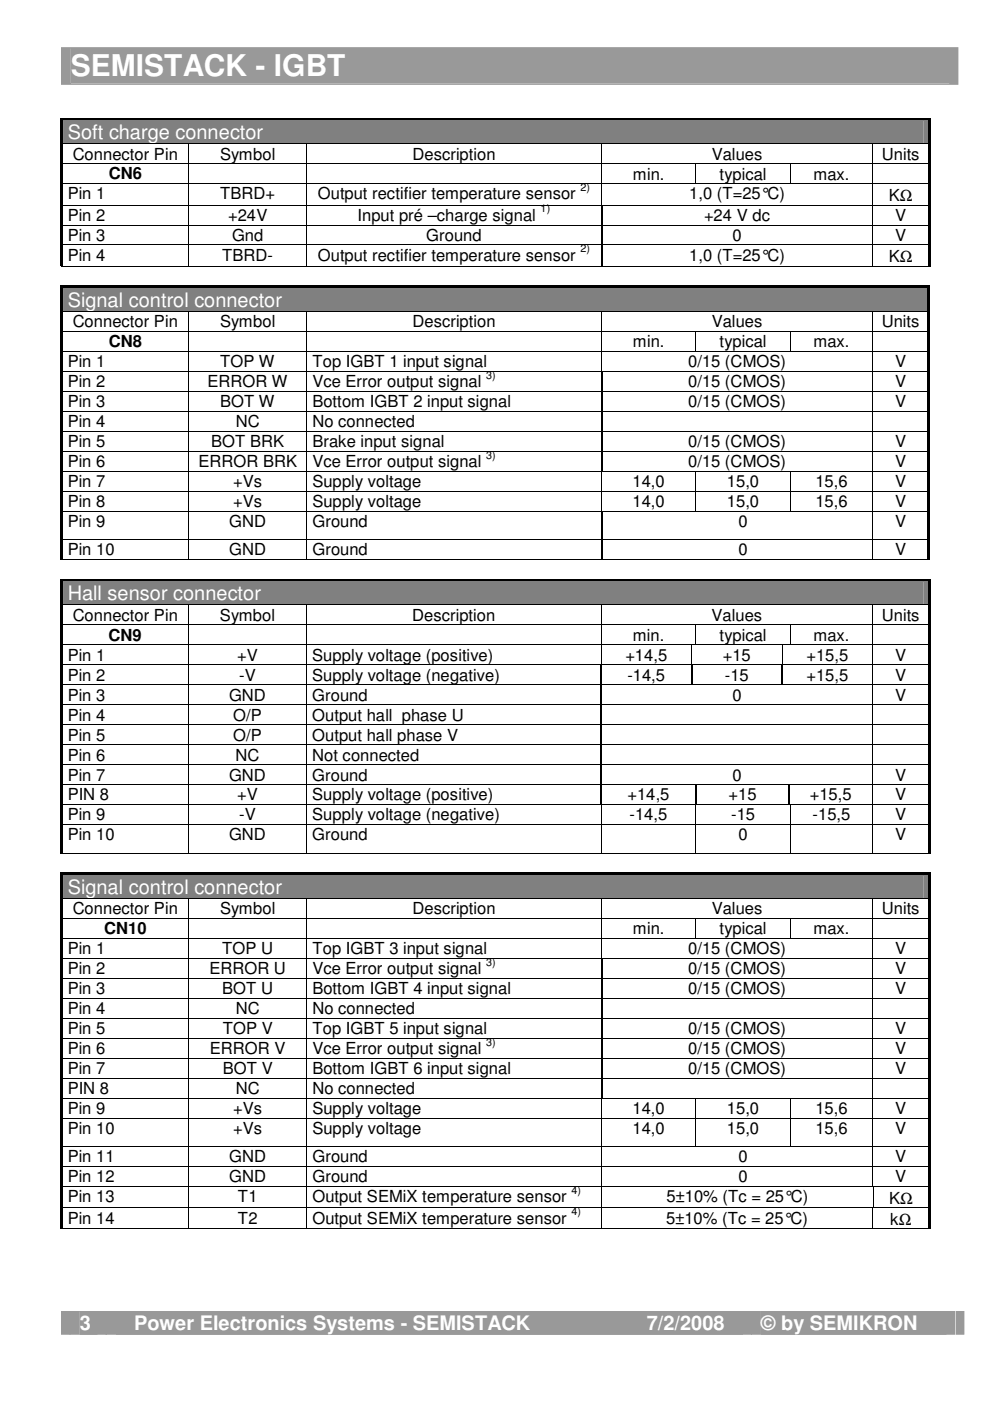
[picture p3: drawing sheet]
<svg xmlns="http://www.w3.org/2000/svg" width="210mm" height="297mm" viewBox="0 0 210 297" stroke-linecap="round" stroke-linejoin="round" font-family="sans-serif">
<defs><g id="words">
<text font-size="6.3" fill="#fff" x="15" y="16.2">SEMISTACK - IGBT</text>
<g font-size="4.2" fill="#fff">
<text x="14.4" y="29.5">Soft charge connector</text>
<text x="14.4" y="65">Signal control connector</text>
<text x="14.4" y="127.3">Hall sensor connector</text>
<text x="14.4" y="189.5">Signal control connector</text>
<text x="16.9" y="281.9">3</text>
<text x="28.4" y="281.9">Power Electronics Systems - SEMISTACK</text>
<text x="137.2" y="281.9">7/2/2008</text>
<text x="161.3" y="281.9">© by SEMIKRON</text>
</g>
<g font-size="3.5">
<text x="15.4" y="33.8">Connector Pin</text>
<text x="46.7" y="33.8">Symbol</text>
<text x="87.5" y="33.8">Description</text>
<text x="150.9" y="33.8">Values</text>
<text x="187" y="33.8">Units</text>
<text x="23.1" y="38">CN6</text>
<text x="134.2" y="38.1">min.</text>
<text x="152.6" y="38.1">typical</text>
<text x="172.5" y="38.1">max.</text>
<text x="14.4" y="42.3">Pin 1</text>
<text x="14.4" y="46.8">Pin 2</text>
<text x="46.7" y="42.3">TBRD+</text>
<text x="48.4" y="46.8">+24V</text>
<text x="67.4" y="42.3">Output rectifier temperature sensor</text>
<text x="75.8" y="46.8">Input pré –charge signal</text>
<text x="146.1" y="42.3">1,0 (T=25°C)</text>
<text x="149.3" y="46.8">+24 V dc</text>
<text x="188.5" y="42.6">KΩ</text>
<text x="189.8" y="46.8">V</text>
<text x="14.4" y="51.1">Pin 3</text>
<text x="49.2" y="51.1">Gnd</text>
<text x="90.4" y="51.1">Ground</text>
<text x="155.3" y="51.1">0</text>
<text x="189.8" y="51.1">V</text>
<text x="14.4" y="55.3">Pin 4</text>
<text x="47.1" y="55.3">TBRD-</text>
<text x="67.4" y="55.3">Output rectifier temperature sensor</text>
<text x="146.1" y="55.3">1,0 (T=25°C)</text>
<text x="188.5" y="55.6">KΩ</text>
<text x="15.4" y="69.4">Connector Pin</text>
<text x="46.7" y="69.4">Symbol</text>
<text x="87.5" y="69.4">Description</text>
<text x="150.9" y="69.4">Values</text>
<text x="186.9" y="69.4">Units</text>
<text x="14.4" y="77.9">Pin 1</text>
<text x="23.1" y="73.6">CN8</text>
<text x="46.7" y="77.9">TOP W</text>
<text x="66.3" y="77.9">Top IGBT 1 input signal</text>
<text x="134.2" y="73.6">min.</text>
<text x="145.9" y="77.9">0/15 (CMOS)</text>
<text x="152.6" y="73.6">typical</text>
<text x="172.5" y="73.6">max.</text>
<text x="189.8" y="77.9">V</text>
<text x="14.4" y="82.1">Pin 2</text>
<text x="44" y="82.1">ERROR W</text>
<text x="66.3" y="82.1">Vce Error output signal</text>
<text x="145.9" y="82.1">0/15 (CMOS)</text>
<text x="189.8" y="82.1">V</text>
<text x="14.4" y="86.3">Pin 3</text>
<text x="46.7" y="86.3">BOT W</text>
<text x="66.3" y="86.3">Bottom IGBT 2 input signal</text>
<text x="145.9" y="86.3">0/15 (CMOS)</text>
<text x="189.8" y="86.3">V</text>
<text x="14.4" y="90.6">Pin 4</text>
<text x="14.4" y="94.8">Pin 5</text>
<text x="44.8" y="94.8">BOT BRK</text>
<text x="50" y="90.6">NC</text>
<text x="66.3" y="90.6">No connected</text>
<text x="66.3" y="94.8">Brake input signal</text>
<text x="145.9" y="94.8">0/15 (CMOS)</text>
<text x="189.8" y="94.8">V</text>
<text x="14.4" y="99">Pin 6</text>
<text x="42.1" y="99">ERROR BRK</text>
<text x="66.3" y="99">Vce Error output signal</text>
<text x="145.9" y="99">0/15 (CMOS)</text>
<text x="189.8" y="99">V</text>
<text x="14.4" y="103.3">Pin 7</text>
<text x="14.4" y="107.5">Pin 8</text>
<text x="49.4" y="103.3">+Vs</text>
<text x="49.4" y="107.5">+Vs</text>
<text x="66.3" y="103.3">Supply voltage</text>
<text x="66.3" y="107.5">Supply voltage</text>
<text x="134.1" y="103.3">14,0</text>
<text x="134.1" y="107.5">14,0</text>
<text x="154.1" y="103.3">15,0</text>
<text x="154.1" y="107.5">15,0</text>
<text x="172.9" y="103.3">15,6</text>
<text x="172.9" y="107.5">15,6</text>
<text x="189.8" y="103.3">V</text>
<text x="189.8" y="107.5">V</text>
<text x="14.4" y="111.7">Pin 9</text>
<text x="48.6" y="111.7">GND</text>
<text x="66.3" y="111.7">Ground</text>
<text x="156.6" y="111.7">0</text>
<text x="189.8" y="111.7">V</text>
<text x="14.4" y="117.8">Pin 10</text>
<text x="48.6" y="117.8">GND</text>
<text x="66.3" y="117.8">Ground</text>
<text x="156.6" y="117.8">0</text>
<text x="189.8" y="117.8">V</text>
<text x="15.4" y="131.6">Connector Pin</text>
<text x="46.6" y="131.6">Symbol</text>
<text x="87.4" y="131.6">Description</text>
<text x="150.9" y="131.6">Values</text>
<text x="187" y="131.6">Units</text>
<text x="23" y="135.8">CN9</text>
<text x="134.2" y="135.8">min.</text>
<text x="152.6" y="135.8">typical</text>
<text x="172.5" y="135.8">max.</text>
<text x="14.4" y="140.1">Pin 1</text>
<text x="50.3" y="140.1">+V</text>
<text x="66.2" y="140.1">Supply voltage (positive)</text>
<text x="132.6" y="140.1">+14,5</text>
<text x="153.2" y="140.1">+15</text>
<text x="171" y="140.1">+15,5</text>
<text x="189.8" y="140.1">V</text>
<text x="14.4" y="144.3">Pin 2</text>
<text x="14.4" y="148.5">Pin 3</text>
<text x="48.6" y="148.5">GND</text>
<text x="50.7" y="144.3">-V</text>
<text x="66.2" y="144.3">Supply voltage (negative)</text>
<text x="66.2" y="148.5">Ground</text>
<text x="133" y="144.3">-14,5</text>
<text x="153.7" y="144.3">-15</text>
<text x="155.3" y="148.5">0</text>
<text x="171" y="144.3">+15,5</text>
<text x="189.8" y="144.3">V</text>
<text x="189.8" y="148.5">V</text>
<text x="14.4" y="152.8">Pin 4</text>
<text x="49.4" y="152.8">O/P</text>
<text x="66.2" y="152.8">Output hall phase U</text>
<text x="14.4" y="157">Pin 5</text>
<text x="14.4" y="161.2">Pin 6</text>
<text x="49.4" y="157">O/P</text>
<text x="50" y="161.2">NC</text>
<text x="66.2" y="157">Output hall phase V</text>
<text x="66.2" y="161.2">Not connected</text>
<text x="14.4" y="165.5">Pin 7</text>
<text x="48.6" y="165.5">GND</text>
<text x="66.2" y="165.5">Ground</text>
<text x="155.3" y="165.5">0</text>
<text x="189.8" y="165.5">V</text>
<text x="14.4" y="169.7">PIN 8</text>
<text x="14.4" y="173.9">Pin 9</text>
<text x="50.3" y="169.7">+V</text>
<text x="50.7" y="173.9">-V</text>
<text x="66.2" y="173.9">Supply voltage (negative)</text>
<text x="66.2" y="169.7">Supply voltage (positive)</text>
<text x="133.1" y="169.7">+14,5</text>
<text x="133.5" y="173.9">-14,5</text>
<text x="154.5" y="169.7">+15</text>
<text x="155" y="173.9">-15</text>
<text x="171.7" y="169.7">+15,5</text>
<text x="172.3" y="173.9">-15,5</text>
<text x="189.8" y="169.7">V</text>
<text x="189.8" y="173.9">V</text>
<text x="14.4" y="178.2">Pin 10</text>
<text x="48.6" y="178.2">GND</text>
<text x="66.2" y="178.2">Ground</text>
<text x="156.6" y="178.2">0</text>
<text x="189.8" y="178.2">V</text>
<text x="15.4" y="193.8">Connector Pin</text>
<text x="46.7" y="193.8">Symbol</text>
<text x="87.5" y="193.8">Description</text>
<text x="150.9" y="193.8">Values</text>
<text x="187" y="193.8">Units</text>
<text x="14.4" y="202.3">Pin 1</text>
<text x="22.1" y="198">CN10</text>
<text x="47.1" y="202.3">TOP U</text>
<text x="66.3" y="202.3">Top IGBT 3 input signal</text>
<text x="134.2" y="198.1">min.</text>
<text x="145.9" y="202.3">0/15 (CMOS)</text>
<text x="152.6" y="198.1">typical</text>
<text x="172.5" y="198.1">max.</text>
<text x="189.8" y="202.3">V</text>
<text x="14.4" y="206.5">Pin 2</text>
<text x="44.4" y="206.5">ERROR U</text>
<text x="66.3" y="206.5">Vce Error output signal</text>
<text x="145.9" y="206.5">0/15 (CMOS)</text>
<text x="189.8" y="206.5">V</text>
<text x="14.4" y="210.8">Pin 3</text>
<text x="14.4" y="215">Pin 4</text>
<text x="47.1" y="210.8">BOT U</text>
<text x="50" y="215">NC</text>
<text x="66.3" y="210.8">Bottom IGBT 4 input signal</text>
<text x="66.3" y="215">No connected</text>
<text x="145.9" y="210.8">0/15 (CMOS)</text>
<text x="189.8" y="210.8">V</text>
<text x="14.4" y="219.2">Pin 5</text>
<text x="47.2" y="219.2">TOP V</text>
<text x="66.3" y="219.2">Top IGBT 5 input signal</text>
<text x="145.9" y="219.2">0/15 (CMOS)</text>
<text x="189.8" y="219.2">V</text>
<text x="14.4" y="223.5">Pin 6</text>
<text x="14.4" y="227.7">Pin 7</text>
<text x="44.5" y="223.5">ERROR V</text>
<text x="47.2" y="227.7">BOT V</text>
<text x="66.3" y="227.7">Bottom IGBT 6 input signal</text>
<text x="66.3" y="223.5">Vce Error output signal</text>
<text x="145.9" y="223.5">0/15 (CMOS)</text>
<text x="145.9" y="227.7">0/15 (CMOS)</text>
<text x="189.8" y="223.5">V</text>
<text x="189.8" y="227.7">V</text>
<text x="14.4" y="231.9">PIN 8</text>
<text x="50" y="231.9">NC</text>
<text x="66.3" y="231.9">No connected</text>
<text x="14.4" y="236.2">Pin 9</text>
<text x="49.4" y="236.2">+Vs</text>
<text x="66.3" y="236.2">Supply voltage</text>
<text x="134.1" y="236.2">14,0</text>
<text x="154.1" y="236.2">15,0</text>
<text x="172.9" y="236.2">15,6</text>
<text x="189.8" y="236.2">V</text>
<text x="14.4" y="240.4">Pin 10</text>
<text x="49.4" y="240.4">+Vs</text>
<text x="66.3" y="240.4">Supply voltage</text>
<text x="134.1" y="240.4">14,0</text>
<text x="154.1" y="240.4">15,0</text>
<text x="172.9" y="240.4">15,6</text>
<text x="189.8" y="240.4">V</text>
<text x="14.4" y="246.4">Pin 11</text>
<text x="14.4" y="250.7">Pin 12</text>
<text x="48.6" y="246.4">GND</text>
<text x="48.6" y="250.7">GND</text>
<text x="66.3" y="246.4">Ground</text>
<text x="66.3" y="250.7">Ground</text>
<text x="156.6" y="246.4">0</text>
<text x="156.6" y="250.7">0</text>
<text x="189.8" y="246.4">V</text>
<text x="189.8" y="250.7">V</text>
<text x="14.4" y="254.9">Pin 13</text>
<text x="50.5" y="254.9">T1</text>
<text x="66.3" y="254.9">Output SEMiX temperature sensor</text>
<text x="141.3" y="254.9">5±10% (Tc = 25°C)</text>
<text x="188.6" y="255.2">KΩ</text>
<text x="14.4" y="259.4">Pin 14</text>
<text x="50.5" y="259.4">T2</text>
<text x="66.3" y="259.4">Output SEMiX temperature sensor</text>
<text x="141.2" y="259.4">5±10% (Tc = 25°C)</text>
<text x="188.7" y="259.7">kΩ</text>
</g>
<g font-size="2.3">
<text x="123.1" y="40.5">2)</text>
<text x="114.6" y="45">1)</text>
<text x="123.1" y="53.5">2)</text>
<text x="103.1" y="80.3">3)</text>
<text x="103.1" y="97.2">3)</text>
<text x="103.1" y="204.8">3)</text>
<text x="103.1" y="221.7">3)</text>
<text x="121.2" y="253.1">4)</text>
<text x="121.2" y="257.6">4)</text>
</g>
</g></defs>
<g fill="#999">
<path d="M12.9 10h190.3v8h-190.3z"/>
<path d="M15 10.3h186.3v7.4h-186.3z"/>
<path d="M12.9 278h191.6v5h-191.6z"/>
<path d="M14.8 278h7.8v5h-7.8z"/>
<path d="M16.9 278h3.8v4.9h-3.8z"/>
<path d="M22.4 278h137v5h-137z"/>
<path d="M24.6 278h132.9v4.9h-132.9z"/>
<path d="M159.2 278h43.4v5h-43.4z"/>
<path d="M161.3 278h39.3v4.9h-39.3z"/>
</g>
<g fill="#808080">
<path d="M13.4 25.6h183.4v4.8h-183.4z"/>
<path d="M14.4 25.6h181.3v4.8h-181.3z"/>
</g>
<g fill="#000">
<path d="M12.9 25h.5v.6h-.5zM12.9 25h.5v.5h-.5zM12.9 25.6h.5v4.8h-.5zM12.9 30.4h.5v.2h-.5zM12.9 30.6h.5v4h-.5zM12.9 34.6h.5v.2h-.5zM12.9 34.8h.5v4.1h-.5zM12.9 38.9h.5v.1h-.5zM13.4 25h183.4v.5h-183.4zM40 30.4h.1v.2h-.1zM40 34.6h.1v.2h-.1zM40 38.9h.1v.1h-.1z"/>
<path d="M64.9 30.4h.2v.2h-.2zM64.9 34.6h.2v.2h-.2zM64.9 38.9h.2v.1h-.2zM127.5 30.4h.1v.2h-.1zM127.5 34.6h.1v.2h-.1zM127.5 38.9h.1v.1h-.1zM147.4 34.6h.2v.2h-.2zM147.4 38.9h.2v.1h-.2zM167.5 34.6h.1v.2h-.1zM167.5 38.9h.1v.1h-.1zM185 30.4h.1v.2h-.1zM185 34.6h.1v.2h-.1z"/>
<path d="M185 38.9h.1v.1h-.1zM196.8 25h.5v.6h-.5zM196.8 25h.5v.5h-.5zM196.8 25.6h.5v4.8h-.5zM196.8 30.4h.5v.2h-.5zM196.8 30.6h.5v4h-.5zM196.8 34.6h.5v.2h-.5zM196.8 34.8h.5v4.1h-.5zM196.8 38.9h.5v.1h-.5zM12.9 39h.5v4.4h-.5zM12.9 43.4h.5v.2h-.5zM12.9 43.6h.5v4h-.5z"/>
<path d="M12.9 47.6h.5v.2h-.5zM12.9 47.8h.5v4.1h-.5zM12.9 51.9h.5v.1h-.5zM12.9 52h.5v4.3h-.5zM40 43.4h.1v.2h-.1zM40 47.6h.1v.2h-.1zM40 51.9h.1v.1h-.1zM40 56.3h.1v.2h-.1zM64.9 43.4h.2v.2h-.2zM64.9 47.6h.2v.2h-.2zM64.9 51.9h.2v.1h-.2zM64.9 56.3h.2v.2h-.2z"/>
<path d="M127.4 43.4h.2v.2h-.2zM127.4 47.6h.3v.2h-.3zM127.4 51.9h.3v.1h-.3zM127.4 56.3h.2v.2h-.2zM127.6 43.4l.1 .2zM127.7 43.4h.1v.2h-.1zM185 43.4h.1v.2h-.1zM185 47.6h.1v.2h-.1zM185 51.9h.1v.1h-.1zM185 56.3h.1v.2h-.1zM196.8 39h.5v4.4h-.5zM196.8 43.4h.5v.2h-.5z"/>
<path d="M196.8 43.6h.5v4h-.5zM196.8 47.6h.5v.2h-.5zM196.8 47.8h.5v4.1h-.5zM196.8 51.9h.5v.1h-.5zM196.8 52h.5v4.3h-.5zM196.8 56.3h.5v.2h-.5z"/>
</g>
<path d="M13.4 25.5h183.4" fill="none" stroke="#808080" stroke-width=".21"/>
<g fill="none" stroke="#000" stroke-width=".21">
<path d="M13.4 30.5h26.6M13.4 34.7h26.6M13.4 38.9h26.6M40 30.6v4M40 34.8v4.1M40 39v4.4M40.1 30.5h24.8M40.1 34.7h24.8M40.1 38.9h24.8M65 30.6v4M65 34.8v4.1M65 39v4.4"/>
<path d="M65.1 30.5h62.4M65.1 34.7h62.4M65.1 38.9h62.4M127.6 30.6v4M127.6 34.8v4.1M127.6 39v4.4M127.6 30.5h57.4M127.6 34.7h19.8M127.6 38.9h19.8M147.5 34.8v4.1M147.6 34.7h19.9M147.6 38.9h19.9"/>
<path d="M167.6 34.8v4.1M167.6 34.7h17.4M167.6 38.9h17.4M185 30.6v4M185 34.8v4.1M185 39v4.4M185.1 30.5h11.7M185.1 34.7h11.7M185.1 38.9h11.7M12.9 56.4h27.1M13.4 43.5h26.6M13.4 47.7h26.6"/>
<path d="M13.4 51.9h26.6M40 43.6v4M40 47.8v4.1M40 52v4.3M40.1 43.5h24.8M40.1 47.7h24.8M40.1 51.9h24.8M40.1 56.4h24.8M65 43.6v4M65 47.8v4.1M65 52v4.3M65.1 43.5h62.3"/>
<path d="M65.1 47.7h62.3M65.1 51.9h62.3M65.1 56.4h62.3M127.6 56.4h57.4M127.7 47.7h57.3M127.7 51.9h57.3M127.8 43.5h57.2M185 43.6v4M185 47.8v4.1M185 52v4.3M185.1 43.5h11.7M185.1 47.7h11.7"/>
<path d="M185.1 51.9h11.7M185.1 56.4h11.7"/>
</g>
<path d="M127.6 43.6v4M127.6 47.8v4.1M127.6 52v4.3" fill="none" stroke="#000" stroke-width=".25"/>
<g fill="#808080">
<path d="M13.4 61.1h183.3v4.9h-183.3z"/>
<path d="M14.4 61.1h181.3v4.9h-181.3z"/>
</g>
<g fill="#000">
<path d="M12.9 60.6h.5v.5h-.5zM12.9 61.1h.5v4.9h-.5zM12.9 66h.5v.1h-.5zM12.9 66.1h.5v4.1h-.5zM12.9 70.2h.5v.2h-.5zM12.9 70.4h.5v4h-.5zM12.9 74.4h.5v.2h-.5zM12.9 74.6h.5v4.1h-.5zM12.9 78.7h.5v.1h-.5zM13.4 60.6h183.3v.5h-183.3zM40 66h.1v.1h-.1zM40 70.2h.1v.2h-.1z"/>
<path d="M40 74.4h.1v.2h-.1zM40 78.7h.1v.1h-.1zM64.9 66h.2v.1h-.2zM64.9 70.2h.2v.2h-.2zM64.9 74.4h.2v.2h-.2zM64.9 78.7h.2v.1h-.2zM127.4 78.7h.2v.1h-.2zM127.5 66h.1v.1h-.1zM127.5 70.2h.1v.2h-.1zM127.5 74.4h.1v.2h-.1zM127.6 78.7l.1 .1zM127.7 78.7h.1v.1h-.1z"/>
<path d="M147.4 70.2h.2v.2h-.2zM147.4 74.4h.2v.2h-.2zM167.5 70.2h.1v.2h-.1zM167.5 74.4h.1v.2h-.1zM185 66h.1v.1h-.1zM185 70.2h.1v.2h-.1zM185 74.4h.1v.2h-.1zM185 78.7h.1v.1h-.1zM196.7 60.6h.5v.5h-.5zM196.7 61.1h.5v4.9h-.5zM196.7 66h.5v.1h-.5zM196.7 66.1h.5v4.1h-.5z"/>
<path d="M196.7 70.2h.5v.2h-.5zM196.7 70.4h.5v4h-.5zM196.7 74.4h.5v.2h-.5zM196.7 74.6h.5v4.1h-.5zM196.7 78.7h.5v.1h-.5zM12.9 78.8h.5v4.1h-.5zM12.9 82.9h.5v.2h-.5zM12.9 83.1h.5v4h-.5zM12.9 87.1h.5v.2h-.5zM12.9 87.3h.5v4.1h-.5zM12.9 91.4h.5v.1h-.5zM12.9 91.5h.5v4.1h-.5z"/>
<path d="M12.9 95.6h.5v.2h-.5zM12.9 95.8h.5v4h-.5zM12.9 99.8h.5v.2h-.5zM40 82.9h.1v.2h-.1zM40 87.1h.1v.2h-.1zM40 91.4h.1v.1h-.1zM40 95.6h.1v.2h-.1zM40 99.8h.1v.2h-.1zM64.9 82.9h.2v.2h-.2zM64.9 87.1h.2v.2h-.2zM64.9 91.4h.2v.1h-.2zM64.9 95.6h.2v.2h-.2z"/>
<path d="M64.9 99.8h.2v.2h-.2zM127.4 82.9h.3v.2h-.3zM127.4 87.1h.3v.2h-.3zM127.4 91.4h.3v.1h-.3zM127.4 95.6h.3v.2h-.3zM127.4 99.8h.2v.2h-.2zM127.6 99.8l.1 .2zM127.7 99.8h.1v.2h-.1zM147.4 99.8h.2v.2h-.2zM167.5 99.8h.1v.2h-.1zM185 82.9h.1v.2h-.1zM185 87.1h.1v.2h-.1z"/>
<path d="M185 91.4h.1v.1h-.1zM185 95.6h.1v.2h-.1zM185 99.8h.1v.2h-.1zM196.7 78.8h.5v4.1h-.5zM196.7 82.9h.5v.2h-.5zM196.7 83.1h.5v4h-.5zM196.7 87.1h.5v.2h-.5zM196.7 87.3h.5v4.1h-.5zM196.7 91.4h.5v.1h-.5zM196.7 91.5h.5v4.1h-.5zM196.7 95.6h.5v.2h-.5zM196.7 95.8h.5v4h-.5z"/>
<path d="M196.7 99.8h.5v.2h-.5zM12.9 100h.5v4.1h-.5zM12.9 104.1h.5v.1h-.5zM12.9 104.2h.5v4.1h-.5zM12.9 108.3h.5v.2h-.5zM12.9 108.5h.5v5.8h-.5zM12.9 114.3h.5v.2h-.5zM12.9 114.5h.5v4.1h-.5zM40 104.1h.1v.1h-.1zM40 108.3h.1v.2h-.1zM40 114.3h.1v.2h-.1zM40 118.6h.1v.1h-.1z"/>
<path d="M64.9 104.1h.2v.1h-.2zM64.9 108.3h.2v.2h-.2zM64.9 114.3h.2v.2h-.2zM64.9 118.6h.2v.1h-.2zM127.4 108.3h.2v.2h-.2zM127.4 114.3h.3v.2h-.3zM127.4 118.6h.2v.1h-.2zM127.5 104.1h.1v.1h-.1zM127.6 108.3l.1 .2zM127.7 108.3h.1v.2h-.1zM147.3 118.6h.1v.1h-.1zM147.4 108.3h.2v.2h-.2z"/>
<path d="M147.4 114.3h.2v.2h-.2zM147.4 104.1h.2v.1h-.2zM167.3 118.6h.2v.1h-.2zM167.4 108.3h.2v.2h-.2zM167.4 114.3h.2v.2h-.2zM167.5 104.1h.1v.1h-.1zM167.5 108.3h.1v.2h-.1zM185 104.1h.1v.1h-.1zM185 108.3h.1v.2h-.1zM185 114.3h.1v.2h-.1zM185 118.6h.1v.1h-.1zM196.7 100h.5v4.1h-.5z"/>
<path d="M196.7 104.1h.5v.1h-.5zM196.7 104.2h.5v4.1h-.5zM196.7 108.3h.5v.2h-.5zM196.7 108.5h.5v5.8h-.5zM196.7 114.3h.5v.2h-.5zM196.7 114.5h.5v4.1h-.5zM196.7 118.6h.5v.1h-.5z"/>
</g>
<path d="M13.4 61.1h183.3" fill="none" stroke="#808080" stroke-width=".21"/>
<g fill="none" stroke="#000" stroke-width=".21">
<path d="M13.4 66h26.6M13.4 70.3h26.6M13.4 74.5h26.6M13.4 78.7h26.6M40 66.1v4.1M40 70.4v4M40 74.6v4.1M40 78.8v4.1M40.1 66h24.8M40.1 70.3h24.8M40.1 74.5h24.8M40.1 78.7h24.8"/>
<path d="M65 66.1v4.1M65 70.4v4M65 74.6v4.1M65 78.8v4.1M65.1 66h62.4M65.1 70.3h62.4M65.1 74.5h62.4M65.1 78.7h62.3M127.6 66.1v4.1M127.6 70.4v4M127.6 74.6v4.1M127.6 66h57.4"/>
<path d="M127.6 70.3h19.8M127.6 74.5h19.8M127.8 78.7h57.2M147.5 70.4v4M147.6 70.3h19.9M147.6 74.5h19.9M167.6 70.4v4M167.6 70.3h17.4M167.6 74.5h17.4M185 66.1v4.1M185 70.4v4M185 74.6v4.1"/>
<path d="M185 78.8v4.1M185.1 66h11.6M185.1 70.3h11.6M185.1 74.5h11.6M185.1 78.7h11.6M13.4 83h26.6M13.4 87.2h26.6M13.4 91.4h26.6M13.4 95.7h26.6M13.4 99.9h26.6M40 83.1v4M40 87.3v4.1"/>
<path d="M40 91.5v4.1M40 95.8v4M40 100v4.1M40.1 83h24.8M40.1 87.2h24.8M40.1 91.4h24.8M40.1 95.7h24.8M40.1 99.9h24.8M65 83.1v4M65 87.3v4.1M65 91.5v4.1M65 95.8v4"/>
<path d="M65 100v4.1M65.1 83h62.3M65.1 87.2h62.3M65.1 91.4h62.3M65.1 95.7h62.3M65.1 99.9h62.3M127.6 100v4.1M127.7 83h57.3M127.7 87.2h57.3M127.7 91.4h57.3M127.7 95.7h57.3M127.8 99.9h19.6"/>
<path d="M147.5 100v4.1M147.6 99.9h19.9M167.6 100v4.1M167.6 99.9h17.4M185 83.1v4M185 87.3v4.1M185 91.5v4.1M185 95.8v4M185 100v4.1M185.1 83h11.6M185.1 87.2h11.6M185.1 91.4h11.6"/>
<path d="M185.1 95.7h11.6M185.1 99.9h11.6M12.9 118.7h27.1M13.4 104.1h26.6M13.4 108.4h26.6M13.4 114.4h26.6M40 104.2v4.1M40 108.5v5.8M40 114.5v4.1M40.1 104.1h24.8M40.1 108.4h24.8M40.1 114.4h24.8"/>
<path d="M40.1 118.7h24.8M65 104.2v4.1M65 108.5v5.8M65 114.5v4.1M65.1 104.1h62.4M65.1 108.4h62.3M65.1 114.4h62.3M65.1 118.7h62.3M127.6 104.2v4.1M127.6 118.7h57.4M127.6 104.1h19.8M127.7 114.4h19.7"/>
<path d="M127.8 108.4h19.6M147.5 104.2v4.1M147.6 114.4h19.8M147.6 104.1h19.9M147.6 108.4h19.8M167.6 104.2v4.1M167.6 114.4h17.4M167.6 104.1h17.4M167.6 108.4h17.4M185 104.2v4.1M185 108.5v5.8M185 114.5v4.1"/>
<path d="M185.1 104.1h11.6M185.1 108.4h11.6M185.1 114.4h11.6M185.1 118.7h11.6"/>
</g>
<path d="M127.6 78.8v4.1M127.6 83.1v4M127.6 87.3v4.1M127.6 91.5v4.1M127.6 95.8v4M127.6 108.5v5.8M127.6 114.5v4.1" fill="none" stroke="#000" stroke-width=".25"/>
<g fill="#808080">
<path d="M13.4 123.4h183.4v4.8h-183.4z"/>
<path d="M14.4 123.4h181.3v4.8h-181.3z"/>
</g>
<g fill="#000">
<path d="M12.9 122.8h.5v.6h-.5zM12.9 122.8h.5v.5h-.5zM12.9 123.4h.5v4.8h-.5zM12.9 128.2h.5v.2h-.5zM12.9 128.4h.5v4h-.5zM12.9 132.4h.5v.2h-.5zM12.9 132.6h.5v4.1h-.5zM12.9 136.7h.5v.1h-.5zM13.4 122.8h183.4v.5h-183.4zM39.9 128.2h.2v.2h-.2zM39.9 132.4h.2v.2h-.2zM39.9 136.7h.2v.1h-.2z"/>
<path d="M64.9 128.2h.2v.2h-.2zM64.9 132.4h.2v.2h-.2zM64.9 136.7h.2v.1h-.2zM127.4 128.2h.2v.2h-.2zM127.4 132.4h.2v.2h-.2zM127.4 136.7h.2v.1h-.2zM146.6 136.7h.1v.1h-.1zM146.7 136.7h.7v.1h-.7zM147.4 132.4h.2v.2h-.2zM147.4 136.7h.2v.1h-.2zM165.7 136.7h.2v.1h-.2zM165.9 136.7h1.6v.1h-1.6z"/>
<path d="M167.5 132.4h.1v.2h-.1zM167.5 136.7h.1v.1h-.1zM185 128.2h.1v.2h-.1zM185 132.4h.1v.2h-.1zM185 136.7h.1v.1h-.1zM196.8 122.8h.5v.6h-.5zM196.8 122.8h.5v.5h-.5zM196.8 123.4h.5v4.8h-.5zM196.8 128.2h.5v.2h-.5zM196.8 128.4h.5v4h-.5zM196.8 132.4h.5v.2h-.5zM196.8 132.6h.5v4.1h-.5z"/>
<path d="M196.8 136.7h.5v.1h-.5zM12.9 136.8h.5v4.1h-.5zM12.9 140.9h.5v.2h-.5zM12.9 141.1h.5v4h-.5zM12.9 145.1h.5v.2h-.5zM12.9 145.3h.5v4.1h-.5zM12.9 149.4h.5v.1h-.5zM12.9 149.5h.5v4.1h-.5zM12.9 153.6h.5v.2h-.5zM12.9 153.8h.5v4h-.5zM12.9 157.8h.5v.2h-.5zM39.9 140.9h.2v.2h-.2z"/>
<path d="M39.9 145.1h.2v.2h-.2zM39.9 149.4h.2v.1h-.2zM39.9 153.6h.2v.2h-.2zM39.9 157.8h.2v.2h-.2zM64.9 140.9h.2v.2h-.2zM64.9 145.1h.2v.2h-.2zM64.9 149.4h.2v.1h-.2zM64.9 153.6h.2v.2h-.2zM64.9 157.8h.2v.2h-.2zM127.3 140.9h.2v.2h-.2zM127.3 145.1h.3v.2h-.3zM127.3 149.4h.3v.1h-.3z"/>
<path d="M127.3 153.6h.3v.2h-.3zM127.3 157.8h.3v.2h-.3zM127.5 140.9l.1 .2zM127.6 140.9h.2v.2h-.2zM146.5 140.9h.2v.2h-.2zM146.5 145.1h.2v.2h-.2zM146.7 140.9l.1 .2zM146.8 140.9h.1v.2h-.1zM165.7 140.9h.2v.2h-.2zM165.7 145.1h.2v.2h-.2zM165.9 140.9v.2zM165.9 140.9h.2v.2h-.2z"/>
<path d="M185 140.9h.1v.2h-.1zM185 145.1h.1v.2h-.1zM185 149.4h.1v.1h-.1zM185 153.6h.1v.2h-.1zM185 157.8h.1v.2h-.1zM196.8 136.8h.5v4.1h-.5zM196.8 140.9h.5v.2h-.5zM196.8 141.1h.5v4h-.5zM196.8 145.1h.5v.2h-.5zM196.8 145.3h.5v4.1h-.5zM196.8 149.4h.5v.1h-.5zM196.8 149.5h.5v4.1h-.5z"/>
<path d="M196.8 153.6h.5v.2h-.5zM196.8 153.8h.5v4h-.5zM196.8 157.8h.5v.2h-.5zM12.9 158h.5v4.1h-.5zM12.9 162.1h.5v.1h-.5zM12.9 162.2h.5v4.1h-.5zM12.9 166.3h.5v.2h-.5zM12.9 166.5h.5v4h-.5zM12.9 170.5h.5v.2h-.5zM12.9 170.7h.5v4.1h-.5zM12.9 174.8h.5v.1h-.5zM39.9 162.1h.2v.1h-.2z"/>
<path d="M39.9 166.3h.2v.2h-.2zM39.9 170.5h.2v.2h-.2zM39.9 174.8h.2v.1h-.2zM64.9 162.1h.2v.1h-.2zM64.9 166.3h.2v.2h-.2zM64.9 170.5h.2v.2h-.2zM64.9 174.8h.2v.1h-.2zM127.3 162.1h.3v.1h-.3zM127.3 166.3h.3v.2h-.3zM127.3 170.5h.2v.2h-.2zM127.4 174.8h.2v.1h-.2zM127.5 170.5l.1 .2z"/>
<path d="M127.6 170.5h.2v.2h-.2zM147.4 166.3h.2v.2h-.2zM147.4 170.5h.2v.2h-.2zM147.4 174.8h.2v.1h-.2zM147.6 170.5l.1 .2zM147.7 170.5h.1v.2h-.1zM167.2 166.3h.1v.2h-.1zM167.2 170.5h.1v.2h-.1zM167.3 170.5l.2 .2zM167.5 170.5h.1v.2h-.1zM167.5 174.8h.1v.1h-.1zM185 162.1h.1v.1h-.1z"/>
<path d="M185 166.3h.1v.2h-.1zM185 170.5h.1v.2h-.1zM185 174.8h.1v.1h-.1zM196.8 158h.5v4.1h-.5zM196.8 162.1h.5v.1h-.5zM196.8 162.2h.5v4.1h-.5zM196.8 166.3h.5v.2h-.5zM196.8 166.5h.5v4h-.5zM196.8 170.5h.5v.2h-.5zM196.8 170.7h.5v4.1h-.5zM196.8 174.8h.5v.1h-.5zM12.9 174.9h.5v5.9h-.5z"/>
<path d="M39.9 180.8h.2v.2h-.2zM64.9 180.8h.2v.2h-.2zM127.4 180.8h.2v.2h-.2zM147.4 180.8h.2v.2h-.2zM167.5 180.8h.1v.2h-.1zM185 180.8h.1v.2h-.1zM196.8 174.9h.5v5.9h-.5zM196.8 180.8h.5v.2h-.5z"/>
</g>
<path d="M13.4 123.3h183.4" fill="none" stroke="#808080" stroke-width=".21"/>
<g fill="none" stroke="#000" stroke-width=".21">
<path d="M13.4 128.3h26.5M13.4 132.5h26.5M13.4 136.7h26.5M40 128.4v4M40 132.6v4.1M40 136.8v4.1M40.1 128.3h24.8M40.1 132.5h24.8M40.1 136.7h24.8M65 128.4v4M65 132.6v4.1M65 136.8v4.1"/>
<path d="M65.1 128.3h62.3M65.1 132.5h62.3M65.1 136.7h62.3M127.5 128.4v4M127.5 132.6v4.1M127.5 136.8v4.1M127.6 128.3h57.4M127.6 132.5h19.8M127.6 136.7h19M146.6 136.8v4.1M147.5 132.6v4.1M147.6 132.5h19.9"/>
<path d="M147.6 136.7h18.1M165.8 136.8v4.1M167.6 132.6v4.1M167.6 132.5h17.4M167.6 136.7h17.4M185 128.4v4M185 132.6v4.1M185 136.8v4.1M185.1 128.3h11.7M185.1 132.5h11.7M185.1 136.7h11.7M13.4 141h26.5"/>
<path d="M13.4 145.2h26.5M13.4 149.4h26.5M13.4 153.7h26.5M13.4 157.9h26.5M40 141.1v4M40 145.3v4.1M40 149.5v4.1M40 153.8v4M40 158v4.1M40.1 141h24.8M40.1 145.2h24.8M40.1 149.4h24.8"/>
<path d="M40.1 153.7h24.8M40.1 157.9h24.8M65 141.1v4M65 145.3v4.1M65 149.5v4.1M65 153.8v4M65 158v4.1M65.1 141h62.2M65.1 145.2h62.2M65.1 149.4h62.2M65.1 153.7h62.2M65.1 157.9h62.2"/>
<path d="M127.6 145.2h18.9M127.6 149.4h57.4M127.6 153.7h57.4M127.6 157.9h57.4M127.8 141h18.7M146.7 145.2h19M146.9 141h18.8M165.9 145.2h19.1M166.1 141h18.9M185 141.1v4M185 145.3v4.1M185 149.5v4.1"/>
<path d="M185 153.8v4M185 158v4.1M185.1 141h11.7M185.1 145.2h11.7M185.1 149.4h11.7M185.1 153.7h11.7M185.1 157.9h11.7M13.4 162.1h26.5M13.4 166.4h26.5M13.4 170.6h26.5M13.4 174.8h26.5M40 162.2v4.1"/>
<path d="M40 166.5v4M40 170.7v4.1M40 174.9v5.9M40.1 162.1h24.8M40.1 166.4h24.8M40.1 170.6h24.8M40.1 174.8h24.8M65 162.2v4.1M65 166.5v4M65 170.7v4.1M65 174.9v5.9M65.1 162.1h62.2"/>
<path d="M65.1 166.4h62.2M65.1 170.6h62.2M65.1 174.8h62.3M127.5 170.7v4.1M127.5 174.9v5.9M127.6 174.8h19.8M127.6 162.1h57.4M127.6 166.4h19.8M127.8 170.6h19.6M147.5 170.7v4.1M147.5 174.9v5.9M147.6 166.4h19.6"/>
<path d="M147.6 174.8h19.9M147.8 170.6h19.4M167.3 166.4h17.7M167.6 170.7v4.1M167.6 174.9v5.9M167.6 170.6h17.4M167.6 174.8h17.4M185 162.2v4.1M185 166.5v4M185 170.7v4.1M185 174.9v5.9M185.1 162.1h11.7"/>
<path d="M185.1 166.4h11.7M185.1 170.6h11.7M185.1 174.8h11.7M12.9 180.9h27M40.1 180.9h24.8M65.1 180.9h62.3M127.6 180.9h19.8M147.6 180.9h19.9M167.6 180.9h17.4M185.1 180.9h11.7"/>
</g>
<path d="M127.5 141.1v4M127.5 145.3v4.1M127.5 149.5v4.1M127.5 153.8v4M127.5 158v4.1M146.6 141.1v4M165.8 141.1v4M127.5 162.2v4.1M127.5 166.5v4M147.5 166.5v4M167.3 166.5v4" fill="none" stroke="#000" stroke-width=".25"/>
<g fill="#808080">
<path d="M13.4 185.6h183.4v4.8h-183.4z"/>
<path d="M14.4 185.6h181.3v4.9h-181.3z"/>
</g>
<g fill="#000">
<path d="M12.9 185h.5v.6h-.5zM12.9 185h.5v.5h-.5zM12.9 185.6h.5v4.8h-.5zM12.9 190.4h.5v.2h-.5zM12.9 190.6h.5v4h-.5zM12.9 194.6h.5v.2h-.5zM12.9 194.8h.5v4.1h-.5zM12.9 198.9h.5v.2h-.5zM13.4 185h183.4v.5h-183.4zM40 190.4h.1v.2h-.1zM40 194.6h.1v.2h-.1zM40 198.9h.1v.2h-.1z"/>
<path d="M64.9 190.4h.2v.2h-.2zM64.9 194.6h.2v.2h-.2zM64.9 198.9h.2v.2h-.2zM127.5 190.4h.1v.2h-.1zM127.5 194.6h.1v.2h-.1zM127.5 198.9h.1v.2h-.1zM147.4 194.6h.2v.2h-.2zM147.4 198.9h.2v.2h-.2zM167.5 194.6h.1v.2h-.1zM167.5 198.9h.1v.2h-.1zM185 190.4h.1v.2h-.1zM185 194.6h.1v.2h-.1z"/>
<path d="M185 198.9h.1v.2h-.1zM196.8 185h.5v.6h-.5zM196.8 185h.5v.5h-.5zM196.8 185.6h.5v4.8h-.5zM196.8 190.4h.5v.2h-.5zM196.8 190.6h.5v4h-.5zM196.8 194.6h.5v.2h-.5zM196.8 194.8h.5v4.1h-.5zM196.8 198.9h.5v.2h-.5zM12.9 199.1h.5v4h-.5zM12.9 203.1h.5v.2h-.5zM12.9 203.3h.5v4h-.5z"/>
<path d="M12.9 207.3h.5v.2h-.5zM12.9 207.5h.5v4.1h-.5zM12.9 211.6h.5v.2h-.5zM12.9 211.8h.5v4h-.5zM12.9 215.8h.5v.2h-.5zM40 203.1h.1v.2h-.1zM40 207.3h.1v.2h-.1zM40 211.6h.1v.2h-.1zM40 215.8h.1v.2h-.1zM64.9 203.1h.2v.2h-.2zM64.9 207.3h.2v.2h-.2zM64.9 211.6h.2v.2h-.2z"/>
<path d="M64.9 215.8h.2v.2h-.2zM127.4 203.1h.2v.2h-.2zM127.4 207.3h.3v.2h-.3zM127.4 211.6h.3v.2h-.3zM127.4 215.8h.3v.2h-.3zM127.6 203.1l.1 .2zM127.7 203.1h.1v.2h-.1zM185 203.1h.1v.2h-.1zM185 207.3h.1v.2h-.1zM185 211.6h.1v.2h-.1zM185 215.8h.1v.2h-.1zM196.8 199.1h.5v4h-.5z"/>
<path d="M196.8 203.1h.5v.2h-.5zM196.8 203.3h.5v4h-.5zM196.8 207.3h.5v.2h-.5zM196.8 207.5h.5v4.1h-.5zM196.8 211.6h.5v.2h-.5zM196.8 211.8h.5v4h-.5zM196.8 215.8h.5v.2h-.5zM12.9 216h.5v4h-.5zM12.9 220h.5v.2h-.5zM12.9 220.2h.5v4.1h-.5zM12.9 224.3h.5v.2h-.5zM12.9 224.5h.5v4h-.5z"/>
<path d="M12.9 228.5h.5v.2h-.5zM12.9 228.7h.5v4h-.5zM12.9 232.7h.5v.2h-.5zM12.9 232.9h.5v4.1h-.5zM12.9 237h.5v.2h-.5zM40 220h.1v.2h-.1zM40 224.3h.1v.2h-.1zM40 228.5h.1v.2h-.1zM40 232.7h.1v.2h-.1zM40 237h.1v.2h-.1zM64.9 220h.2v.2h-.2zM64.9 224.3h.2v.2h-.2z"/>
<path d="M64.9 228.5h.2v.2h-.2zM64.9 232.7h.2v.2h-.2zM64.9 237h.2v.2h-.2zM127.4 220h.3v.2h-.3zM127.4 224.3h.3v.2h-.3zM127.4 228.5h.3v.2h-.3zM127.4 232.7h.2v.2h-.2zM127.5 237h.1v.2h-.1zM127.6 232.7l.1 .2zM127.7 232.7h.1v.2h-.1zM147.4 232.7h.2v.2h-.2zM147.4 237h.2v.2h-.2z"/>
<path d="M167.5 232.7h.1v.2h-.1zM167.5 237h.1v.2h-.1zM185 220h.1v.2h-.1zM185 224.3h.1v.2h-.1zM185 228.5h.1v.2h-.1zM185 232.7h.1v.2h-.1zM185 237h.1v.2h-.1zM196.8 216h.5v4h-.5zM196.8 220h.5v.2h-.5zM196.8 220.2h.5v4.1h-.5zM196.8 224.3h.5v.2h-.5zM196.8 224.5h.5v4h-.5z"/>
<path d="M196.8 228.5h.5v.2h-.5zM196.8 228.7h.5v4h-.5zM196.8 232.7h.5v.2h-.5zM196.8 232.9h.5v4.1h-.5zM196.8 237h.5v.2h-.5zM12.9 237.2h.5v5.8h-.5zM12.9 243h.5v.2h-.5zM12.9 243.2h.5v4h-.5zM12.9 247.2h.5v.2h-.5zM12.9 247.4h.5v4.1h-.5zM12.9 251.5h.5v.1h-.5zM12.9 251.6h.5v4.4h-.5z"/>
<path d="M12.9 256h.5v.2h-.5zM40 243h.1v.2h-.1zM40 247.2h.1v.2h-.1zM40 251.5h.1v.1h-.1zM40 256h.1v.2h-.1zM64.9 243h.2v.2h-.2zM64.9 247.2h.2v.2h-.2zM64.9 251.5h.2v.1h-.2zM64.9 256h.2v.2h-.2zM127.5 243h.1v.2h-.1zM127.5 247.2h.1v.2h-.1zM127.5 251.5h.1v.1h-.1z"/>
<path d="M127.5 256h.1v.2h-.1zM147.4 243h.2v.2h-.2zM147.4 247.2h.2v.2h-.2zM147.4 251.5h.2v.1h-.2zM167.4 243h.2v.2h-.2zM167.4 247.2h.2v.2h-.2zM167.4 251.5h.2v.1h-.2zM167.5 243h.1v.2h-.1zM185 243h.1v.2h-.1zM185 247.2h.1v.2h-.1zM185 251.5h.1v.1h-.1zM185 256h.1v.2h-.1z"/>
<path d="M185.1 251.5h.2v.1h-.2zM185.1 256h.2v.2h-.2zM196.8 237.2h.5v5.8h-.5zM196.8 243h.5v.2h-.5zM196.8 243.2h.5v4h-.5zM196.8 247.2h.5v.2h-.5zM196.8 247.4h.5v4.1h-.5zM196.8 251.5h.5v.1h-.5zM196.8 251.6h.5v4.4h-.5zM196.8 256h.5v.2h-.5zM12.9 256.2h.5v4.3h-.5zM40 260.5h.1v.1h-.1z"/>
<path d="M64.9 260.5h.2v.1h-.2zM127.5 260.5h.1v.1h-.1zM185 260.5h.1v.1h-.1zM196.8 256.2h.5v4.3h-.5zM196.8 260.5h.5v.1h-.5z"/>
</g>
<path d="M13.4 185.6h183.4" fill="none" stroke="#808080" stroke-width=".21"/>
<g fill="none" stroke="#000" stroke-width=".21">
<path d="M13.4 190.5h26.6M13.4 194.7h26.6M13.4 199h26.6M40 190.6v4M40 194.8v4.1M40 199.1v4M40.1 190.5h24.8M40.1 194.7h24.8M40.1 199h24.8M65 190.6v4M65 194.8v4.1M65 199.1v4"/>
<path d="M65.1 190.5h62.4M65.1 194.7h62.4M65.1 199h62.4M127.6 190.6v4M127.6 194.8v4.1M127.6 199.1v4M127.6 190.5h57.4M127.6 194.7h19.8M127.6 199h19.8M147.5 194.8v4.1M147.6 194.7h19.9M147.6 199h19.9"/>
<path d="M167.6 194.8v4.1M167.6 194.7h17.4M167.6 199h17.4M185 190.6v4M185 194.8v4.1M185 199.1v4M185.1 190.5h11.7M185.1 194.7h11.7M185.1 199h11.7M13.4 203.2h26.6M13.4 207.4h26.6M13.4 211.7h26.6"/>
<path d="M13.4 215.9h26.6M40 203.3v4M40 207.5v4.1M40 211.8v4M40 216v4M40.1 203.2h24.8M40.1 207.4h24.8M40.1 211.7h24.8M40.1 215.9h24.8M65 203.3v4M65 207.5v4.1M65 211.8v4"/>
<path d="M65 216v4M65.1 203.2h62.3M65.1 207.4h62.3M65.1 211.7h62.3M65.1 215.9h62.3M127.7 207.4h57.3M127.7 211.7h57.3M127.7 215.9h57.3M127.8 203.2h57.2M185 203.3v4M185 207.5v4.1M185 211.8v4"/>
<path d="M185 216v4M185.1 203.2h11.7M185.1 207.4h11.7M185.1 211.7h11.7M185.1 215.9h11.7M13.4 220.1h26.6M13.4 224.4h26.6M13.4 228.6h26.6M13.4 232.8h26.6M13.4 237.1h26.6M40 220.2v4.1M40 224.5v4"/>
<path d="M40 228.7v4M40 232.9v4.1M40 237.2v5.8M40.1 220.1h24.8M40.1 224.4h24.8M40.1 228.6h24.8M40.1 232.8h24.8M40.1 237.1h24.8M65 220.2v4.1M65 224.5v4M65 228.7v4M65 232.9v4.1"/>
<path d="M65 237.2v5.8M65.1 220.1h62.3M65.1 224.4h62.3M65.1 228.6h62.3M65.1 232.8h62.3M65.1 237.1h62.4M127.6 232.9v4.1M127.6 237.2v5.8M127.6 237.1h19.8M127.7 220.1h57.3M127.7 224.4h57.3M127.7 228.6h57.3"/>
<path d="M127.8 232.8h19.6M147.5 232.9v4.1M147.5 237.2v5.8M147.6 232.8h19.9M147.6 237.1h19.9M167.6 232.9v4.1M167.6 237.2v5.8M167.6 232.8h17.4M167.6 237.1h17.4M185 220.2v4.1M185 224.5v4M185 228.7v4"/>
<path d="M185 232.9v4.1M185 237.2v5.8M185.1 220.1h11.7M185.1 224.4h11.7M185.1 228.6h11.7M185.1 232.8h11.7M185.1 237.1h11.7M13.4 243.1h26.6M13.4 247.3h26.6M13.4 251.5h26.6M13.4 256.1h26.6M40 243.2v4"/>
<path d="M40 247.4v4.1M40 251.6v4.4M40 256.2v4.3M40.1 243.1h24.8M40.1 247.3h24.8M40.1 251.5h24.8M40.1 256.1h24.8M65 243.2v4M65 247.4v4.1M65 251.6v4.4M65 256.2v4.3M65.1 243.1h62.4"/>
<path d="M65.1 247.3h62.4M65.1 251.5h62.4M65.1 256.1h62.4M127.6 243.2v4M127.6 247.4v4.1M127.6 251.6v4.4M127.6 256.2v4.3M127.6 243.1h19.8M127.6 247.3h19.8M127.6 251.5h19.8M127.6 256.1h57.4M147.6 247.3h19.8"/>
<path d="M147.6 251.5h19.8M147.6 243.1h19.8M167.6 247.3h17.4M167.6 251.5h17.4M167.6 243.1h17.4M185 243.2v4M185 247.4v4.1M185 256.2v4.3M185.1 243.1h11.7M185.1 247.3h11.7M185.2 251.6v4.4M185.3 251.5h11.5"/>
<path d="M185.3 256.1h11.5M12.9 260.6h27.1M40.1 260.6h24.8M65.1 260.6h62.4M127.6 260.6h57.4M185.1 260.6h11.7"/>
</g>
<path d="M127.6 203.3v4M127.6 207.5v4.1M127.6 211.8v4M127.6 216v4M127.6 220.2v4.1M127.6 224.5v4M127.6 228.7v4" fill="none" stroke="#000" stroke-width=".25"/>
<use href="#words"/>
</svg>
